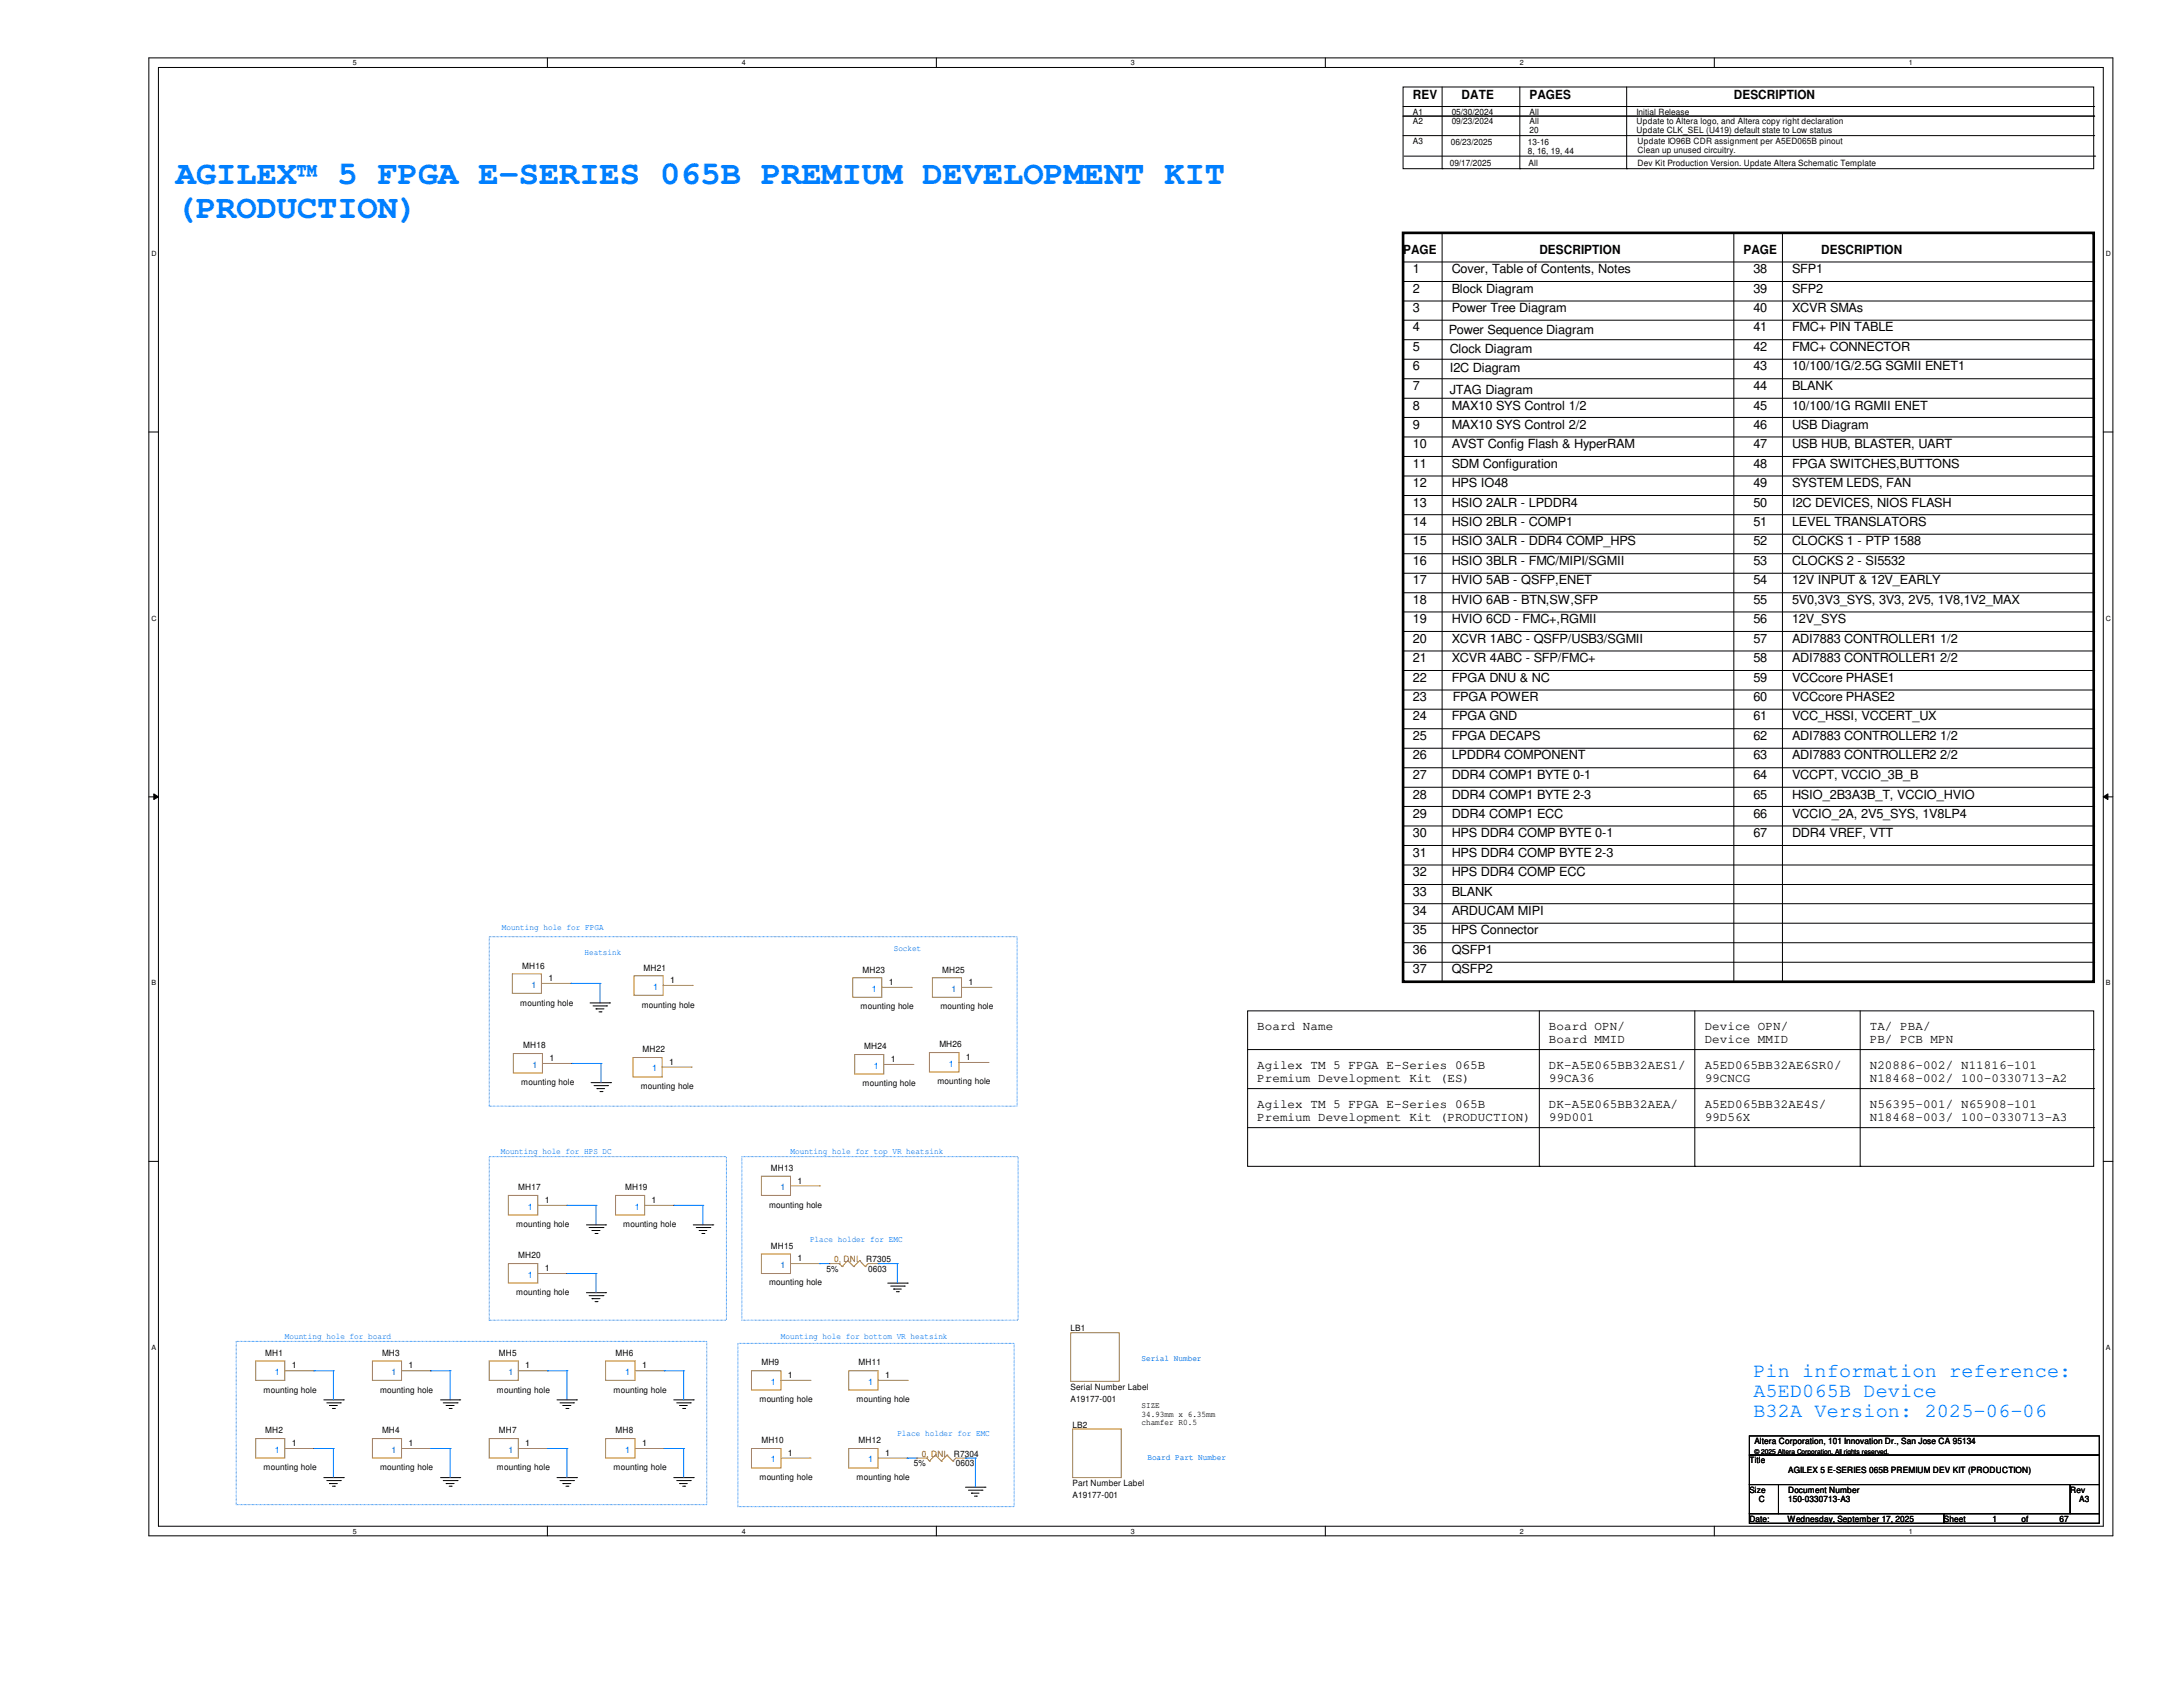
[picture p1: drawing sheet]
<svg xmlns="http://www.w3.org/2000/svg" width="279mm" height="216mm" viewBox="0 0 279 216" stroke-linecap="round" stroke-linejoin="round" font-family="sans-serif">
<defs><g id="words">
<g font-size="4.3" fill="#007fff">
<text x="22.5" y="23.6">AGILEX™ 5 FPGA E-SERIES 065B PREMIUM DEVELOPMENT KIT</text>
<text x="22.5" y="27.9">(PRODUCTION)</text>
</g>
<g font-size="2.6" fill="#007fff">
<text x="224.4" y="176.2">Pin information reference:</text>
<text x="224.4" y="178.8">A5ED065B Device</text>
<text x="224.4" y="181.4">B32A Version: 2025-06-06</text>
</g>
<g font-size="1.6">
<text x="180.8" y="12.7">REV</text>
<text x="187.1" y="12.7">DATE</text>
<text x="195.7" y="12.7">PAGES</text>
<text x="221.9" y="12.7">DESCRIPTION</text>
<text x="179.6" y="32.6">PAGE</text>
<text x="180.8" y="35">1</text>
<text x="185.8" y="35">Cover, Table of Contents, Notes</text>
<text x="197" y="32.6">DESCRIPTION</text>
<text x="223.1" y="32.6">PAGE</text>
<text x="224.4" y="35">38</text>
<text x="229.4" y="35">SFP1</text>
<text x="233.1" y="32.6">DESCRIPTION</text>
<text x="180.8" y="40">3</text>
<text x="180.8" y="37.5">2</text>
<text x="185.8" y="40">Power Tree Diagram</text>
<text x="185.8" y="37.5">Block Diagram</text>
<text x="224.4" y="40">40</text>
<text x="224.4" y="37.5">39</text>
<text x="229.4" y="40">XCVR SMAs</text>
<text x="229.4" y="37.5">SFP2</text>
<text x="180.8" y="42.4">4</text>
<text x="180.8" y="47.4">6</text>
<text x="180.8" y="44.9">5</text>
<text x="185.4" y="42.8">Power Sequence Diagram</text>
<text x="185.5" y="45.2">Clock Diagram</text>
<text x="185.5" y="47.7">I2C Diagram</text>
<text x="224.4" y="44.9">42</text>
<text x="224.4" y="47.4">43</text>
<text x="224.4" y="42.4">41</text>
<text x="229.4" y="42.4">FMC+ PIN TABLE</text>
<text x="229.4" y="47.4">10/100/1G/2.5G SGMII ENET1</text>
<text x="229.4" y="44.9">FMC+ CONNECTOR</text>
<text x="180.8" y="49.9">7</text>
<text x="180.8" y="52.4">8</text>
<text x="185.5" y="50.4">JTAG Diagram</text>
<text x="185.8" y="52.4">MAX10 SYS Control 1/2</text>
<text x="224.4" y="49.9">44</text>
<text x="224.4" y="52.4">45</text>
<text x="229.4" y="52.4">10/100/1G RGMII ENET</text>
<text x="229.4" y="49.9">BLANK</text>
<text x="180.8" y="57.4">10</text>
<text x="180.8" y="59.9">11</text>
<text x="180.8" y="54.9">9</text>
<text x="185.8" y="54.9">MAX10 SYS Control 2/2</text>
<text x="185.8" y="57.4">AVST Config Flash &amp; HyperRAM</text>
<text x="185.8" y="59.9">SDM Configuration</text>
<text x="224.4" y="54.9">46</text>
<text x="224.4" y="57.4">47</text>
<text x="224.4" y="59.9">48</text>
<text x="229.4" y="54.9">USB Diagram</text>
<text x="229.4" y="59.9">FPGA SWITCHES,BUTTONS</text>
<text x="229.4" y="57.4">USB HUB, BLASTER, UART</text>
<text x="180.8" y="62.4">12</text>
<text x="180.8" y="64.9">13</text>
<text x="185.8" y="62.4">HPS IO48</text>
<text x="185.8" y="64.9">HSIO 2ALR - LPDDR4</text>
<text x="224.4" y="62.4">49</text>
<text x="224.4" y="64.9">50</text>
<text x="229.4" y="62.4">SYSTEM LEDS, FAN</text>
<text x="229.4" y="64.9">I2C DEVICES, NIOS FLASH</text>
<text x="180.8" y="67.3">14</text>
<text x="180.8" y="69.8">15</text>
<text x="185.8" y="67.3">HSIO 2BLR - COMP1</text>
<text x="185.8" y="69.8">HSIO 3ALR - DDR4 COMP_HPS</text>
<text x="224.4" y="67.3">51</text>
<text x="224.4" y="69.8">52</text>
<text x="229.4" y="67.3">LEVEL TRANSLATORS</text>
<text x="229.4" y="69.8">CLOCKS 1 - PTP 1588</text>
<text x="180.8" y="77.3">18</text>
<text x="180.8" y="74.8">17</text>
<text x="180.8" y="72.3">16</text>
<text x="185.8" y="72.3">HSIO 3BLR - FMC/MIPI/SGMII</text>
<text x="185.8" y="74.8">HVIO 5AB - QSFP,ENET</text>
<text x="185.8" y="77.3">HVIO 6AB - BTN,SW,SFP</text>
<text x="224.4" y="74.8">54</text>
<text x="224.4" y="72.3">53</text>
<text x="224.4" y="77.3">55</text>
<text x="229.4" y="74.8">12V INPUT &amp; 12V_EARLY</text>
<text x="229.4" y="72.3">CLOCKS 2 - SI5532</text>
<text x="229.4" y="77.3">5V0,3V3_SYS, 3V3, 2V5, 1V8,1V2_MAX</text>
<text x="180.8" y="82.3">20</text>
<text x="180.8" y="79.8">19</text>
<text x="185.8" y="79.8">HVIO 6CD - FMC+,RGMII</text>
<text x="185.8" y="82.3">XCVR 1ABC - QSFP/USB3/SGMII</text>
<text x="224.4" y="82.3">57</text>
<text x="224.4" y="79.8">56</text>
<text x="229.4" y="79.8">12V_SYS</text>
<text x="229.4" y="82.3">ADI7883 CONTROLLER1 1/2</text>
<text x="180.8" y="89.7">23</text>
<text x="180.8" y="87.2">22</text>
<text x="180.8" y="84.8">21</text>
<text x="185.8" y="87.2">FPGA DNU &amp; NC</text>
<text x="185.8" y="84.8">XCVR 4ABC - SFP/FMC+</text>
<text x="185.9" y="89.7">FPGA POWER</text>
<text x="224.4" y="84.8">58</text>
<text x="224.4" y="87.2">59</text>
<text x="224.4" y="89.7">60</text>
<text x="229.4" y="84.8">ADI7883 CONTROLLER1 2/2</text>
<text x="229.4" y="87.2">VCCcore PHASE1</text>
<text x="229.4" y="89.7">VCCcore PHASE2</text>
<text x="180.8" y="94.7">25</text>
<text x="180.8" y="92.2">24</text>
<text x="185.8" y="92.2">FPGA GND</text>
<text x="185.8" y="94.7">FPGA DECAPS</text>
<text x="224.4" y="92.2">61</text>
<text x="224.4" y="94.7">62</text>
<text x="229.4" y="92.2">VCC_HSSI, VCCERT_UX</text>
<text x="229.4" y="94.7">ADI7883 CONTROLLER2 1/2</text>
<text x="180.8" y="97.2">26</text>
<text x="180.8" y="99.7">27</text>
<text x="185.8" y="97.2">LPDDR4 COMPONENT</text>
<text x="185.8" y="99.7">DDR4 COMP1 BYTE 0-1</text>
<text x="224.4" y="97.2">63</text>
<text x="224.4" y="99.7">64</text>
<text x="229.4" y="97.2">ADI7883 CONTROLLER2 2/2</text>
<text x="229.4" y="99.7">VCCPT, VCCIO_3B_B</text>
<text x="180.8" y="104.6">29</text>
<text x="180.8" y="102.2">28</text>
<text x="180.8" y="107.1">30</text>
<text x="185.8" y="107.1">HPS DDR4 COMP BYTE 0-1</text>
<text x="185.8" y="104.6">DDR4 COMP1 ECC</text>
<text x="185.8" y="102.2">DDR4 COMP1 BYTE 2-3</text>
<text x="224.4" y="102.2">65</text>
<text x="224.4" y="104.6">66</text>
<text x="224.4" y="107.1">67</text>
<text x="229.4" y="102.2">HSIO_2B3A3B_T, VCCIO_HVIO</text>
<text x="229.4" y="104.6">VCCIO_2A, 2V5_SYS, 1V8LP4</text>
<text x="229.4" y="107.1">DDR4 VREF, VTT</text>
<text x="180.8" y="109.6">31</text>
<text x="180.8" y="112.1">32</text>
<text x="185.8" y="109.6">HPS DDR4 COMP BYTE 2-3</text>
<text x="185.8" y="112.1">HPS DDR4 COMP ECC</text>
<text x="180.8" y="119.6">35</text>
<text x="180.8" y="117.1">34</text>
<text x="180.8" y="114.6">33</text>
<text x="185.8" y="114.6">BLANK</text>
<text x="185.8" y="117.1">ARDUCAM MIPI</text>
<text x="185.8" y="119.6">HPS Connector</text>
<text x="180.8" y="124.6">37</text>
<text x="180.8" y="122.1">36</text>
<text x="185.8" y="122.1">QSFP1</text>
<text x="185.8" y="124.6">QSFP2</text>
<text x="160.9" y="131.9">Board Name</text>
<text x="198.2" y="131.9">Board OPN/</text>
<text x="218.2" y="131.9">Device OPN/</text>
<text x="239.3" y="131.9">TA/ PBA/</text>
<text x="160.9" y="136.9">Agilex TM 5 FPGA E-Series 065B</text>
<text x="198.2" y="133.5">Board MMID</text>
<text x="198.2" y="136.9">DK-A5E065BB32AES1/</text>
<text x="218.2" y="133.5">Device MMID</text>
<text x="218.2" y="136.9">A5ED065BB32AE6SR0/</text>
<text x="239.3" y="133.5">PB/ PCB MPN</text>
<text x="239.3" y="136.9">N20886-002/ N11816-101</text>
<text x="160.9" y="138.5">Premium Development Kit (ES)</text>
<text x="160.9" y="141.8">Agilex TM 5 FPGA E-Series 065B</text>
<text x="160.9" y="143.4">Premium Development Kit (PRODUCTION)</text>
<text x="198.2" y="141.8">DK-A5E065BB32AEA/</text>
<text x="198.2" y="143.4">99D001</text>
<text x="198.2" y="138.5">99CA36</text>
<text x="218.2" y="141.8">A5ED065BB32AE4S/</text>
<text x="218.2" y="143.4">99D56X</text>
<text x="218.2" y="138.5">99CNCG</text>
<text x="239.3" y="141.8">N56395-001/ N65908-101</text>
<text x="239.3" y="143.4">N18468-003/ 100-0330713-A3</text>
<text x="239.3" y="138.5">N18468-002/ 100-0330713-A2</text>
</g>
<g font-size="1.1">
<text x="180.8" y="14.7">A1</text>
<text x="180.8" y="15.9">A2</text>
<text x="185.8" y="14.7">05/30/2024</text>
<text x="185.8" y="15.9">09/23/2024</text>
<text x="195.7" y="14.7">All</text>
<text x="195.7" y="15.9">All</text>
<text x="195.7" y="17.1">20</text>
<text x="209.5" y="14.7">Initial Release</text>
<text x="209.5" y="15.9">Update to Altera logo, and Altera copy right declaration</text>
<text x="209.5" y="17.1">Update CLK_SEL (U419) default state to Low status</text>
<text x="180.8" y="18.4">A3</text>
<text x="185.5" y="21.3">09/17/2025</text>
<text x="185.7" y="18.5">06/23/2025</text>
<text x="195.5" y="18.5">13-16</text>
<text x="195.5" y="19.7">8, 16, 19, 44</text>
<text x="195.6" y="21.3">All</text>
<text x="209.6" y="18.4">Update IO96B CDR assignment per A5ED065B pinout</text>
<text x="209.6" y="19.6">Clean up unused circuitry.</text>
<text x="209.6" y="21.3">Dev Kit Production Version. Update Altera Schematic Template</text>
<text x="66.8" y="124">MH16</text>
<text x="70.2" y="125.6">1</text>
<text x="82.4" y="124.2">MH21</text>
<text x="85.8" y="125.8">1</text>
<text x="110.4" y="124.5">MH23</text>
<text x="120.6" y="124.5">MH25</text>
<text x="66.6" y="128.7">mounting hole</text>
<text x="82.1" y="128.9">mounting hole</text>
<text x="110.2" y="129.2">mounting hole</text>
<text x="113.7" y="126.1">1</text>
<text x="120.4" y="129.2">mounting hole</text>
<text x="124" y="126.1">1</text>
<text x="67" y="134.2">MH18</text>
<text x="70.3" y="135.8">1</text>
<text x="82.3" y="134.7">MH22</text>
<text x="85.6" y="136.3">1</text>
<text x="110.6" y="134.3">MH24</text>
<text x="114" y="135.9">1</text>
<text x="120.2" y="134">MH26</text>
<text x="123.6" y="135.7">1</text>
<text x="66.7" y="138.9">mounting hole</text>
<text x="82" y="139.4">mounting hole</text>
<text x="110.4" y="139">mounting hole</text>
<text x="120" y="138.8">mounting hole</text>
<text x="98.7" y="149.8">MH13</text>
<text x="66.3" y="152.3">MH17</text>
<text x="69.7" y="154">1</text>
<text x="80" y="152.3">MH19</text>
<text x="83.4" y="154">1</text>
<text x="98.4" y="154.6">mounting hole</text>
<text x="102.1" y="151.5">1</text>
<text x="66.1" y="157.1">mounting hole</text>
<text x="66.3" y="161">MH20</text>
<text x="79.8" y="157.1">mounting hole</text>
<text x="98.7" y="159.8">MH15</text>
<text x="102.1" y="161.4">1</text>
<text x="110.9" y="161.5">R7305</text>
<text x="66.1" y="165.8">mounting hole</text>
<text x="69.7" y="162.7">1</text>
<text x="98.4" y="164.5">mounting hole</text>
<text x="105.8" y="162.8">5%</text>
<text x="111.1" y="162.8">0603</text>
<text x="34" y="173.5">MH1</text>
<text x="48.9" y="173.5">MH3</text>
<text x="63.8" y="173.5">MH5</text>
<text x="78.8" y="173.5">MH6</text>
<text x="137" y="170.4">LB1</text>
<text x="33.7" y="178.2">mounting hole</text>
<text x="37.3" y="175.1">1</text>
<text x="48.6" y="178.2">mounting hole</text>
<text x="52.3" y="175.1">1</text>
<text x="63.6" y="178.2">mounting hole</text>
<text x="67.2" y="175.1">1</text>
<text x="78.5" y="178.2">mounting hole</text>
<text x="82.2" y="175.1">1</text>
<text x="97.2" y="179.5">mounting hole</text>
<text x="97.5" y="174.7">MH9</text>
<text x="100.8" y="176.4">1</text>
<text x="109.6" y="179.5">mounting hole</text>
<text x="109.9" y="174.7">MH11</text>
<text x="113.3" y="176.4">1</text>
<text x="137" y="177.8">Serial Number Label</text>
<text x="137" y="179.5">A19177-001</text>
<text x="34" y="183.4">MH2</text>
<text x="37.3" y="185.1">1</text>
<text x="48.9" y="183.4">MH4</text>
<text x="52.3" y="185.1">1</text>
<text x="63.8" y="183.4">MH7</text>
<text x="67.2" y="185.1">1</text>
<text x="78.8" y="183.4">MH8</text>
<text x="82.2" y="185.1">1</text>
<text x="97.5" y="184.7">MH10</text>
<text x="109.9" y="184.7">MH12</text>
<text x="137.3" y="182.7">LB2</text>
<text x="146.1" y="180.2">SIZE</text>
<text x="146.1" y="181.3">34.93mm x 6.35mm</text>
<text x="146.1" y="182.4">chamfer R0.5</text>
<text x="224.5" y="184.8">Altera Corporation, 101 Innovation Dr., San Jose CA 95134</text>
<text x="33.7" y="188.2">mounting hole</text>
<text x="48.6" y="188.2">mounting hole</text>
<text x="63.6" y="188.2">mounting hole</text>
<text x="78.5" y="188.2">mounting hole</text>
<text x="97.2" y="189.4">mounting hole</text>
<text x="100.8" y="186.3">1</text>
<text x="109.6" y="189.4">mounting hole</text>
<text x="113.3" y="186.3">1</text>
<text x="117" y="187.7">5%</text>
<text x="122.1" y="186.4">R7304</text>
<text x="122.3" y="187.7">0603</text>
<text x="137.3" y="190.2">Part Number Label</text>
<text x="137.3" y="191.8">A19177-001</text>
<text x="223.9" y="187.3">Title</text>
<text x="223.9" y="191">Size</text>
<text x="228.9" y="191">Document Number</text>
<text x="228.9" y="188.6">AGILEX 5 E-SERIES 065B PREMIUM DEV KIT (PRODUCTION)</text>
<text x="265" y="191">Rev</text>
<text x="223.9" y="194.8">Date:</text>
<text x="225.1" y="192.3">C</text>
<text x="228.8" y="194.8">Wednesday, September 17, 2025</text>
<text x="228.9" y="192.3">150-0330713-A3</text>
<text x="248.8" y="194.8">Sheet</text>
<text x="255" y="194.8">1</text>
<text x="258.7" y="194.8">of</text>
<text x="263.6" y="194.8">67</text>
<text x="266.1" y="192.3">A3</text>
</g>
<g font-size="1.1" fill="#007fff">
<text x="64.2" y="119">Mounting hole for FPGA</text>
<text x="74.8" y="122.2">Heatsink</text>
<text x="114.4" y="121.7">Socket</text>
<text x="64.1" y="147.7">Mounting hole for HPS DC</text>
<text x="101.2" y="147.7">Mounting hole for top VR heatsink</text>
<text x="103.7" y="158.9">Place holder for EMC</text>
<text x="36.4" y="171.4">Mounting hole for board</text>
<text x="99.9" y="171.4">Mounting hole for bottom VR heatsink</text>
<text x="114.9" y="183.8">Place holder for EMC</text>
</g>
<g font-size="1.1" fill="#00c">
<text x="68" y="126.4">1</text>
<text x="83.6" y="126.7">1</text>
<text x="111.6" y="126.9">1</text>
<text x="121.8" y="126.9">1</text>
<text x="68.2" y="136.7">1</text>
<text x="83.5" y="137.1">1</text>
<text x="111.8" y="136.8">1</text>
<text x="121.5" y="136.5">1</text>
<text x="67.6" y="154.8">1</text>
<text x="81.2" y="154.8">1</text>
<text x="99.9" y="152.3">1</text>
<text x="67.6" y="163.5">1</text>
<text x="99.9" y="162.3">1</text>
<text x="35.2" y="176">1</text>
<text x="50.1" y="176">1</text>
<text x="65.1" y="176">1</text>
<text x="80" y="176">1</text>
<text x="98.7" y="177.2">1</text>
<text x="111.1" y="177.2">1</text>
<text x="35.2" y="185.9">1</text>
<text x="50.1" y="185.9">1</text>
<text x="65.1" y="185.9">1</text>
<text x="80" y="185.9">1</text>
<text x="98.7" y="187.2">1</text>
<text x="111.1" y="187.2">1</text>
</g>
<g font-size="1.1" fill="#f00">
<text x="106.8" y="161.5">0, DNI</text>
<text x="118" y="186.4">0, DNI</text>
</g>
<g font-size="1.1" fill="#00f">
<text x="146.1" y="174.1">Serial Number</text>
<text x="146.9" y="186.8">Board Part Number</text>
</g>
<g font-size=".9">
<text x="45.2" y="8.3">5</text>
<text x="95" y="8.3">4</text>
<text x="144.7" y="8.3">3</text>
<text x="194.5" y="8.3">2</text>
<text x="244.3" y="8.3">1</text>
<text x="19.4" y="32.8">D</text>
<text x="269.5" y="32.8">D</text>
<text x="19.4" y="79.4">C</text>
<text x="269.5" y="79.4">C</text>
<text x="19.4" y="126.1">B</text>
<text x="269.5" y="126.1">B</text>
<text x="19.4" y="172.8">A</text>
<text x="269.5" y="172.8">A</text>
<text x="45.2" y="196.3">5</text>
<text x="95" y="196.3">4</text>
<text x="144.7" y="196.3">3</text>
<text x="194.5" y="196.3">2</text>
<text x="244.3" y="196.3">1</text>
</g>
<text font-size=".8" x="224.5" y="186.1">© 2025 Altera Corporation. All rights reserved.</text>
</g></defs>
<path d="M19.1 7.4h251.3v189.2h-251.3zM20.3 8.6h248.9v186.7h-248.9z" fill="none" stroke="#000" stroke-width=".13"/>
<g fill="#fff">
<path d="M45.2 7.5h.5v1.1h-.5z"/>
<path d="M45.2 195.5h.5v1h-.5z"/>
</g>
<path d="M70.1 7.4v1.2M70.1 195.3v1.3" fill="none" stroke="#000" stroke-width=".13"/>
<g fill="#fff">
<path d="M95 7.5h.5v1.1h-.5z"/>
<path d="M95 195.5h.5v1h-.5z"/>
</g>
<path d="M119.8 7.4v1.2M119.8 195.3v1.3" fill="none" stroke="#000" stroke-width=".13"/>
<g fill="#fff">
<path d="M144.7 7.5h.5v1.1h-.5z"/>
<path d="M144.7 195.5h.5v1h-.5z"/>
</g>
<path d="M169.6 7.4v1.2M169.6 195.3v1.3" fill="none" stroke="#000" stroke-width=".13"/>
<g fill="#fff">
<path d="M194.5 7.5h.5v1.1h-.5z"/>
<path d="M194.5 195.5h.5v1h-.5z"/>
</g>
<path d="M219.4 7.4v1.2M219.4 195.3v1.3" fill="none" stroke="#000" stroke-width=".13"/>
<g fill="#fff">
<path d="M244.3 7.5h.5v1.1h-.5z"/>
<path d="M244.3 195.5h.5v1h-.5z"/>
<path d="M19.4 32h.6v1h-.6z"/>
<path d="M269.5 32h.7v1h-.7z"/>
<path d="M19.4 78.6h.6v1h-.6z"/>
<path d="M269.5 78.6h.7v1h-.7z"/>
</g>
<path d="M19.1 55.3h1.2M269.2 55.3h1.2" fill="none" stroke="#000" stroke-width=".13"/>
<g fill="#fff">
<path d="M19.4 125.3h.6v1h-.6z"/>
<path d="M269.5 125.3h.6v1h-.6z"/>
</g>
<path d="M19.1 102h1.2M19.7 101.6l.6 .4-.6 .3zM269.2 102l.6-.4v.7zM269.2 102h1.2" fill="none" stroke="#000" stroke-width=".13"/>
<path d="M19.7 101.6l.6 .4-.6 .3zM269.2 102l.6-.4v.7z" fill="#000"/>
<g fill="#fff">
<path d="M19.4 172h.5v1h-.5z"/>
<path d="M269.5 172h.6v1h-.6z"/>
</g>
<g fill="none" stroke="#000" stroke-width=".13">
<path d="M179.6 11.1h88.4v10.5h-88.4zM179.6 13.6h88.4M179.6 14.9h88.4M179.6 17.4h88.4M179.7 20h88.4M184.6 11.1v10.5M194.5 11.1v10.5M208.2 11.1v10.5M268 13.6h.1M268 14.9h.1M268 17.4h.1M268.1 20h.1"/>
<path d="M179.6 33.5h88.4M179.6 36h88.4M179.6 38.5h88.4M184.6 21.6h.1M184.6 29.8h.1M184.6 29.8v95.8M194.5 21.6h.1M208.2 21.6h.1M221.9 29.8h.1M221.9 29.8v95.8M228.1 29.8h.1M228.1 29.8v95.8"/>
<path d="M268 33.5h.1M268 36h.1M268 38.5h.1M179.6 41h88.4M179.6 43.5h88.4M179.6 46h88.4M179.6 48.5h88.4M179.6 51h88.4M179.6 53.4h88.4M179.6 55.9h88.4M179.6 58.4h88.4M268 41h.1"/>
<path d="M268 43.5h.1M268 46h.1M268 48.5h.1M268 51h.1M268 53.4h.1M268 55.9h.1M268 58.4h.1M179.6 60.9h88.4M179.6 63.4h88.4M179.6 65.9h88.4M179.6 68.4h88.4M179.6 70.9h88.4"/>
<path d="M179.6 73.4h88.4M179.6 75.9h88.4M179.6 78.3h88.4M268 60.9h.1M268 63.4h.1M268 65.9h.1M268 68.4h.1M268 70.9h.1M268 73.4h.1M268 75.9h.1M268 78.3h.1M179.6 80.8h88.4"/>
<path d="M179.6 83.3h88.4M179.6 85.8h88.4M179.6 88.3h88.4M179.6 90.8h88.4M179.6 93.3h88.4M179.6 95.8h88.4M179.6 98.3h88.4M268 80.8h.1M268 83.3h.1M268 85.8h.1M268 88.3h.1M268 90.8h.1"/>
<path d="M268 93.3h.1M268 95.8h.1M268 98.3h.1M179.6 100.8h88.4M179.6 103.2h88.4M179.6 105.7h88.4M179.6 108.2h88.4M179.6 110.7h88.4M179.6 113.2h88.4M179.6 115.7h88.4M179.6 118.2h88.4M268 100.8h.1"/>
<path d="M268 103.2h.1M268 105.7h.1M268 108.2h.1M268 110.7h.1M268 113.2h.1M268 115.7h.1M268 118.2h.1M75.5 128.4h2.5M75.6 138.6h2.5M75.9 128.7h1.7M76 138.9h1.8M76.3 129.1h.1"/>
<path d="M76.3 129.1h1M76.4 139.3h.1M76.4 139.3h1M76.7 129.5h.2M76.8 139.7h.2M76.9 129.5h.1M77 139.7h.1M77.6 128.7h.1M77.8 138.9h.1M78 128.4h.1M78.1 138.6h.1M159.7 129.4h108.3v19.9h-108.3z"/>
<path d="M159.7 134.3h108.3M159.7 139.3h108.3M179.6 120.6h88.4M179.6 123.1h88.4M197 129.4v19.9M216.9 129.4v19.9M238.1 129.4v19.9M268 120.6h.1M268 123.1h.1M268 134.3h.1M268 139.3h.1M19.1 148.6h1.2"/>
<path d="M75.1 156.8h2.4M75.4 157.1h1.8M75.8 157.5h.1M75.8 157.5h1M76.2 157.9h.2M76.4 157.9h.1M77.2 157.1h.1M77.5 156.8h.1M88.7 156.8h2.5M89.1 157.1h1.7M89.5 157.5h.1M89.5 157.5h1"/>
<path d="M89.8 157.9h.3M90.1 157.9h.1M90.8 157.1h.1M91.2 156.8h.1M159.7 144.3h108.3M197 149.3h.1M216.9 149.3h.1M238.1 149.3h.1M268 144.3h.1M269.2 148.6h1.2M41.4 179.2h2.5M41.8 179.5h1.8"/>
<path d="M42.2 179.9h.1M42.2 179.9h1M43.6 179.5h.1M43.9 179.2h.1M56.4 179.2h2.4M56.7 179.5h1.8M57.1 179.9h.1M57.1 179.9h1M58.5 179.5h.1M58.8 179.2h.1M71.3 179.2h2.5M71.7 179.5h1.7"/>
<path d="M72.1 179.9h.1M72.1 179.9h1M73.4 179.5h.1M73.8 179.2h.1M75.1 165.4h2.4M75.4 165.8h1.8M75.8 166.2h.1M75.8 166.2h1M76.2 166.6h.2M76.4 166.6h.1M77.2 165.8h.1M77.5 165.4h.1"/>
<path d="M86.2 179.2h2.5M86.6 179.5h1.7M87 179.9h.1M87 179.9h1M88.3 179.5h.1M88.7 179.2h.1M113.6 164.2h2.5M114 164.6h1.7M114.4 165h.1M114.4 165h1M114.7 165.3h.3M115 165.3h.1"/>
<path d="M115.7 164.6h.1M116.1 164.2h.1M41.4 189.1h2.5M41.8 189.5h1.8M42.2 189.9h.1M42.2 189.9h1M42.5 180.3h.3M42.5 190.2h.3M42.8 180.3h.1M42.8 190.2h.1M43.6 189.5h.1M43.9 189.1h.1"/>
<path d="M56.4 189.1h2.4M56.7 189.5h1.8M57.1 189.9h.1M57.1 189.9h1M57.5 180.3h.2M57.5 190.2h.2M57.7 180.3h.1M57.7 190.2h.1M58.5 189.5h.1M58.8 189.1h.1M71.3 189.1h2.5M71.7 189.5h1.7"/>
<path d="M72.1 189.9h.1M72.1 189.9h1M72.4 180.3h.3M72.4 190.2h.3M72.7 180.3h.1M72.7 190.2h.1M73.4 189.5h.1M73.8 189.1h.1M86.2 189.1h2.5M86.6 189.5h1.7M87 189.9h.1M87 189.9h1"/>
<path d="M87.4 180.3h.2M87.4 190.2h.2M87.6 180.3h.1M87.6 190.2h.1M88.3 189.5h.1M88.7 189.1h.1M123.6 190.3h2.5M124 190.7h1.7M124.3 191.1h.1M124.3 191.1h1M124.7 191.5h.3M125 191.5h.1"/>
<path d="M125.7 190.7h.1M126.1 190.3h.1M223.9 183.8h44.8v2.4h-44.8zM223.9 186.2h44.8v3.8h-44.8zM223.9 190h3.7v3.7h-3.7zM223.9 193.7h24.9v1.2h-24.9zM227.6 190h37.4v3.7h-37.4zM248.8 193.7h19.9v1.2h-19.9zM265 190h3.7v3.7h-3.7z"/>
</g>
<path d="M179.6 29.8h88.4v95.8h-88.4z" fill="none" stroke="#000" stroke-width=".34"/>
<path d="M62.6 119.9h67.6v21.7h-67.6zM62.6 148h30.4v21h-30.4zM95 148h35.3v21h-35.3zM30.2 171.7h60.3v20.9h-60.3zM94.4 171.9h35.4v20.9h-35.4z" fill="none" stroke="#007fff" stroke-width=".13"/>
<g fill="none" stroke="#cc7f05" stroke-width=".13">
<path d="M65.6 124.6h3.7v2.5h-3.7zM65.7 134.8h3.7v2.5h-3.7zM81 135.3h3.8v2.5h-3.8zM81.2 124.9h3.7v2.5h-3.7zM109.1 125.1h3.8v2.5h-3.8zM109.4 135h3.7v2.5h-3.7zM119 134.7h3.7v2.5h-3.7zM119.3 125.1h3.8v2.5h-3.8zM65.1 153h3.7v2.5h-3.7zM78.8 153h3.7v2.5h-3.7zM97.5 150.5h3.7v2.5h-3.7zM32.7 174.2h3.7v2.5h-3.7z"/>
<path d="M47.7 174.2h3.7v2.5h-3.7zM62.6 174.2h3.7v2.5h-3.7zM65.1 161.7h3.7v2.5h-3.7zM77.5 174.2h3.8v2.5h-3.8zM96.2 175.4h3.7v2.5h-3.7zM97.5 160.5h3.7v2.5h-3.7zM107.4 161.7h.1M107.4 161.7l.4 .4M107.8 162.1h.1M108.5 161.3h.1M108.5 161.3l.8 .8M108.5 161.3l-.7 .8"/>
<path d="M108.6 175.4h3.8v2.5h-3.8zM109.3 162.1h.1M110 161.3h.1M110 161.3l.7 .8M110 161.3l-.7 .8M110.7 162.1h.1M111.1 161.7l-.4 .4M137 170.6h6.3v6.2h-6.3zM32.7 184.1h3.7v2.5h-3.7zM47.7 184.1h3.7v2.5h-3.7zM62.6 184.1h3.7v2.5h-3.7zM77.5 184.1h3.8v2.5h-3.8z"/>
<path d="M96.2 185.4h3.7v2.5h-3.7zM108.6 185.4h3.8v2.5h-3.8zM118.6 186.6h.1M118.6 186.6l.4 .4M119 187h.1M119.7 186.2h.1M119.7 186.2l.8 .8M119.7 186.2l-.7 .8M120.5 187h.1M121.2 186.2h.1M121.2 186.2l.8 .8M121.2 186.2l-.7 .8"/>
<path d="M122 187h.1M122.3 186.6l-.3 .4M137.3 182.9h6.2v6.2h-6.2z"/>
</g>
<g fill="none" stroke="#aa8843" stroke-width=".13">
<path d="M69.3 125.9h3.8M69.4 136.1h3.8M73.1 125.9h.1M73.2 136.1h.1M84.8 136.6h3.7M84.9 126.1h3.7M88.5 136.6h.1M88.6 126.1h.1M112.9 126.4h3.7M113.1 136.2h3.7M116.6 126.4h.1M116.8 136.2h.1"/>
<path d="M122.7 136h3.7M123.1 126.4h3.7M126.4 136h.1M126.8 126.4h.1M68.8 154.3h3.8M72.6 154.3h.1M82.5 154.3h3.7M86.2 154.3h.1M101.2 151.8h3.7M104.9 151.8h.1M36.4 175.4h3.8M40.2 175.4h.1"/>
<path d="M51.4 175.4h3.7M55.1 175.4h.1M66.3 175.4h3.8M68.8 163h3.8M70.1 175.4h.1M72.6 163h.1M81.3 175.4h3.7M85 175.4h.1M99.9 176.7h3.8M101.2 161.7h3.7M103.7 176.7h.1M104.9 161.7h.1"/>
<path d="M106.2 161.7h.1M106.2 161.7h1.2M111.1 161.7h1.3M112.4 161.7h.1M112.4 176.7h3.7M116.1 176.7h.1M36.4 185.4h3.8M40.2 185.4h.1M51.4 185.4h3.7M55.1 185.4h.1M66.3 185.4h3.8M70.1 185.4h.1"/>
<path d="M81.3 185.4h3.7M85 185.4h.1M99.9 186.6h3.8M103.7 186.6h.1M112.4 186.6h3.7M116.1 186.6h.1M117.3 186.6h.1M117.3 186.6h1.3M122.3 186.6h1.3M123.6 186.6h.1"/>
</g>
<g fill="none" stroke="#4100ff" stroke-width=".13">
<path d="M73.1 125.9h.1M73.1 125.9h3.7M73.2 136.1h.1M73.2 136.1h3.7M76.8 125.9h.1M76.8 125.9v2.5M76.9 136.1h.1M76.9 136.1v2.5M72.6 154.3h.1M72.6 154.3h3.7M76.3 154.3h.1M76.3 154.3v2.5"/>
<path d="M86.2 154.3h.1M86.2 154.3h3.8M90 154.3h.1M90 154.3v2.5M40.2 175.4h.1M40.2 175.4h2.5M42.7 175.4h.1M42.7 175.4v3.8M55.1 175.4h.1M55.1 175.4h2.5M57.6 175.4h.1M57.6 175.4v3.8"/>
<path d="M70.1 175.4h.1M70.1 175.4h2.5M72.6 175.4h.1M72.6 163h.1M72.6 175.4v3.8M72.6 163h3.7M76.3 163h.1M76.3 163v2.4M85 175.4h.1M85 175.4h2.5M87.5 175.4h.1M87.5 175.4v3.8"/>
<path d="M104.9 161.7h.1M104.9 161.7h1.3M112.4 161.7h.1M112.4 161.7h2.5M114.9 161.7h.1M114.9 161.7v2.5M40.2 185.4h.1M40.2 185.4h2.5M42.7 185.4h.1M42.7 185.4v3.7M55.1 185.4h.1M55.1 185.4h2.5"/>
<path d="M57.6 185.4h.1M57.6 185.4v3.7M70.1 185.4h.1M70.1 185.4h2.5M72.6 185.4h.1M72.6 185.4v3.7M85 185.4h.1M85 185.4h2.5M87.5 185.4h.1M87.5 185.4v3.7M116.1 186.6h.1M116.1 186.6h1.2"/>
<path d="M123.6 186.6h.1M123.6 186.6h1.2M124.8 186.6h.1M124.8 186.6v3.7"/>
</g>
<use href="#words"/>
</svg>
